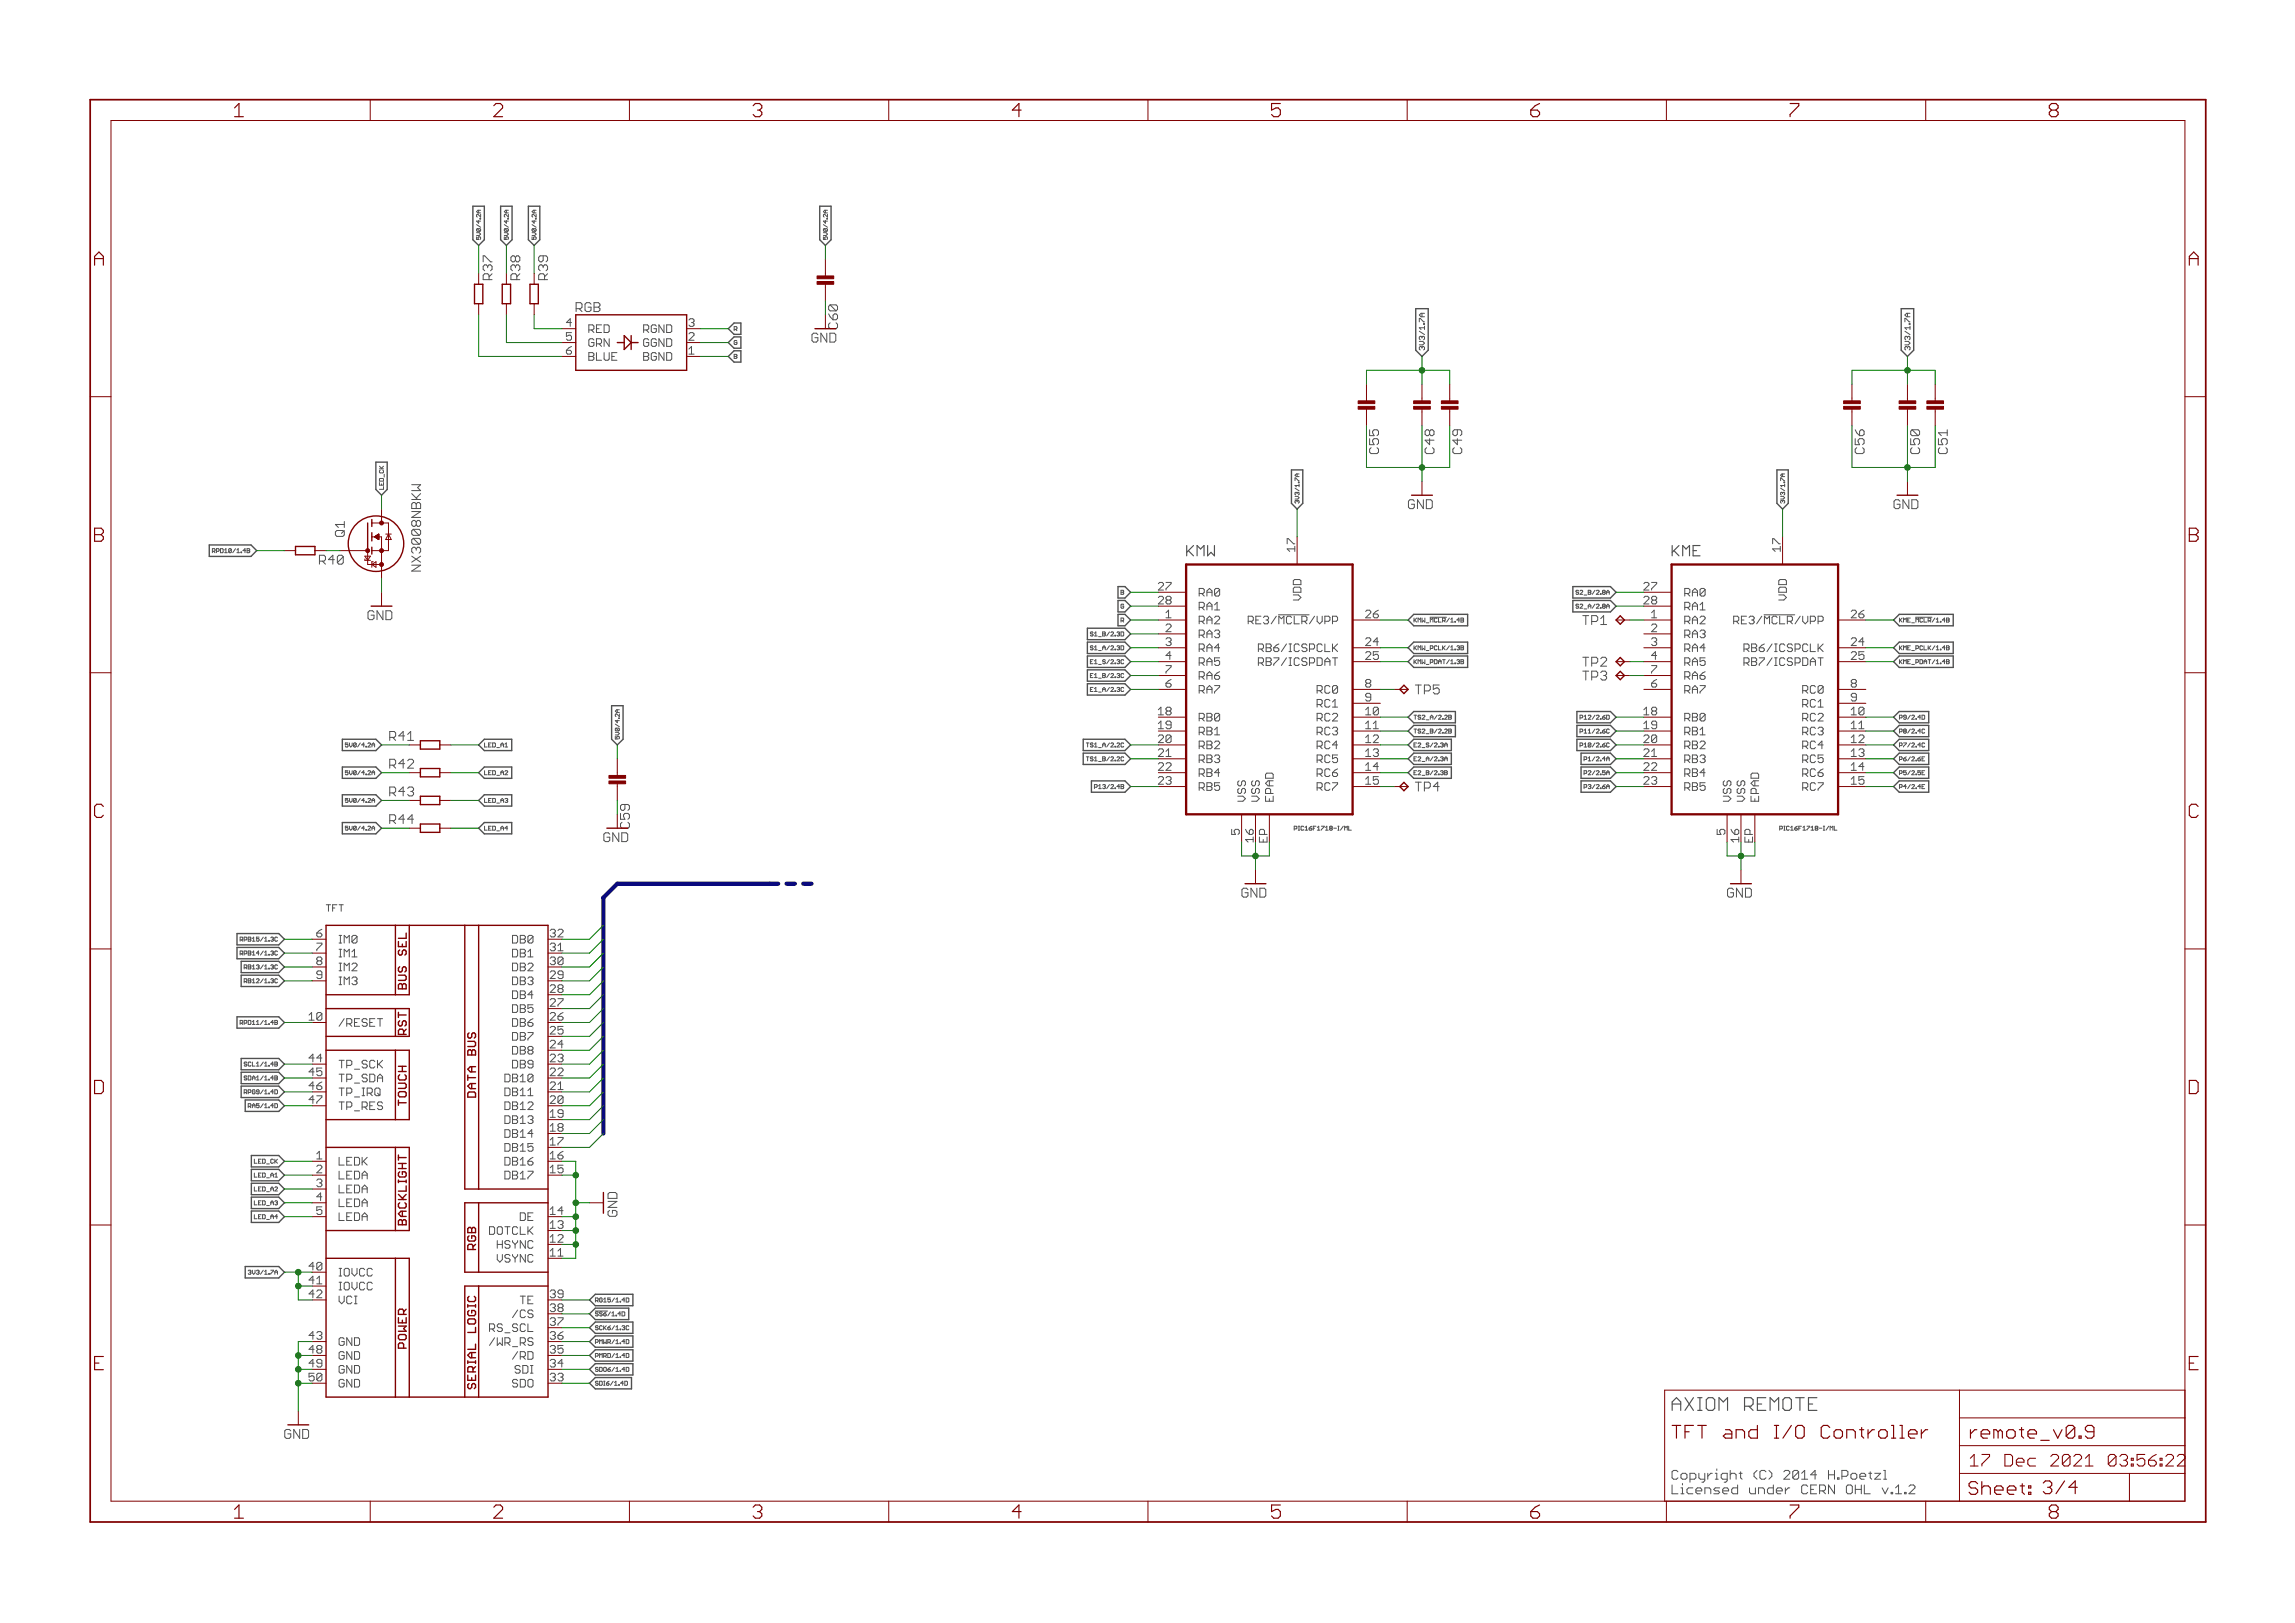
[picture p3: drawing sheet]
<svg xmlns="http://www.w3.org/2000/svg" width="420mm" height="297mm" viewBox="0 0 420 297" stroke-linecap="round" stroke-linejoin="round" font-family="sans-serif">
<defs><g id="words">
<g font-size="3.7" fill="#800000">
<text x="42.9" y="21.4">1</text>
<text x="90.3" y="21.4">2</text>
<text x="137.8" y="21.4">3</text>
<text x="185.3" y="21.4">4</text>
<text x="232.7" y="21.4">5</text>
<text x="280.2" y="21.4">6</text>
<text x="327.6" y="21.4">7</text>
<text x="375.1" y="21.4">8</text>
<text x="17.2" y="48.6">A</text>
<text x="400.7" y="48.6">A</text>
<text x="17.2" y="99.2">B</text>
<text x="400.7" y="99.2">B</text>
<text x="17.1" y="149.7">C</text>
<text x="400.6" y="149.7">C</text>
<text x="17" y="200.2">D</text>
<text x="400.5" y="200.2">D</text>
<text x="17.3" y="250.8">E</text>
<text x="400.7" y="250.8">E</text>
<text x="42.9" y="277.9">1</text>
<text x="90.3" y="277.9">2</text>
<text x="137.8" y="277.9">3</text>
<text x="185.3" y="277.9">4</text>
<text x="232.7" y="277.9">5</text>
<text x="280.2" y="277.9">6</text>
<text x="327.6" y="277.9">7</text>
<text x="375.1" y="277.9">8</text>
</g>
<text font-size="3.6" fill="#505050" x="306" y="258.2">AXIOM REMOTE</text>
<g font-size="3.6" fill="#800000">
<text x="306" y="263.3">TFT and I/O Controller</text>
<text x="360.6" y="263.3">remote_v0.9</text>
<text x="360.4" y="273.6">Sheet: 3/4</text>
</g>
<g font-size="3.2" fill="#800000">
<text x="360.6" y="268.4">17 Dec 2021</text>
<text x="382.3" y="268.4">03:56:22</text>
</g>
<g font-size="2.9" fill="#505050">
<text x="217.1" y="101.8">KMW</text>
<text x="306" y="101.8">KME</text>
</g>
<g font-size="2.5" fill="#505050">
<text x="90.2" y="51.3" transform="rotate(-90 90.2 51.3)">R37</text>
<text x="95.2" y="51.3" transform="rotate(-90 95.2 51.3)">R38</text>
<text x="100.3" y="51.3" transform="rotate(-90 100.3 51.3)">R39</text>
<text x="105.4" y="57.1">RGB</text>
<text x="252.4" y="83.1" transform="rotate(-90 252.4 83.1)">C55</text>
<text x="262.6" y="83.1" transform="rotate(-90 262.6 83.1)">C48</text>
<text x="267.7" y="83.1" transform="rotate(-90 267.7 83.1)">C49</text>
<text x="341.3" y="83.1" transform="rotate(-90 341.3 83.1)">C56</text>
<text x="351.5" y="83.1" transform="rotate(-90 351.5 83.1)">C50</text>
<text x="356.6" y="83.1" transform="rotate(-90 356.6 83.1)">C51</text>
<text x="290" y="114.4">TP1</text>
<text x="290" y="124.5">TP3</text>
<text x="290" y="122">TP2</text>
<text x="259.1" y="127.1">TP5</text>
<text x="71.3" y="135.6">R41</text>
<text x="71.3" y="140.7">R42</text>
<text x="71.3" y="145.7">R43</text>
<text x="259.1" y="144.8">TP4</text>
<text x="71.3" y="150.8">R44</text>
<text x="306" y="270.8">Copyright (C) 2014 H.Poetzl</text>
<text x="306" y="273.5">Licensed under CERN OHL v.1.2</text>
</g>
<g font-size="2.5" fill="#800000">
<text x="148.6" y="62.7">GND</text>
<text x="257.8" y="93.2">GND</text>
<text x="346.7" y="93.2">GND</text>
<text x="67.3" y="113.5">GND</text>
<text x="110.5" y="154.1">GND</text>
<text x="227.3" y="164.3">GND</text>
<text x="316.2" y="164.3">GND</text>
<text x="113" y="222.7" transform="rotate(-90 113 222.7)">GND</text>
<text x="52.1" y="263.3">GND</text>
</g>
<g font-size="2.5" fill="#008000">
<text x="153.4" y="60.2" transform="rotate(-90 153.4 60.2)">C60</text>
<text x="58.4" y="103.3">R40</text>
<text x="115.3" y="151.7" transform="rotate(-90 115.3 151.7)">C59</text>
</g>
<g font-size="2.1" fill="#505050">
<text x="103.7" y="59.8">4</text>
<text x="126.1" y="59.8">3</text>
<text x="103.7" y="62.3">5</text>
<text x="103.7" y="64.9">6</text>
<text x="107.7" y="60.9">RED</text>
<text x="107.7" y="63.5">GRN</text>
<text x="107.7" y="66">BLUE</text>
<text x="116.8" y="63.5">GGND</text>
<text x="117" y="60.9">RGND</text>
<text x="117" y="66">BGND</text>
<text x="126.1" y="62.3">2</text>
<text x="126.1" y="64.9">1</text>
<text x="237.1" y="101" transform="rotate(-90 237.1 101)">17</text>
<text x="326" y="101" transform="rotate(-90 326 101)">17</text>
<text x="212.1" y="108">27</text>
<text x="212.1" y="110.6">28</text>
<text x="213.5" y="113.1">1</text>
<text x="219.5" y="109.2">RA0</text>
<text x="219.5" y="111.7">RA1</text>
<text x="238.2" y="110.4" transform="rotate(-90 238.2 110.4)">VDD</text>
<text x="250" y="113.1">26</text>
<text x="301" y="108">27</text>
<text x="301" y="110.6">28</text>
<text x="302.3" y="113.1">1</text>
<text x="308.4" y="109.2">RA0</text>
<text x="308.4" y="111.7">RA1</text>
<text x="327.1" y="110.4" transform="rotate(-90 327.1 110.4)">VDD</text>
<text x="338.8" y="113.1">26</text>
<text x="213.5" y="115.7">2</text>
<text x="213.5" y="118.2">3</text>
<text x="219.5" y="114.2">RA2</text>
<text x="219.5" y="116.8">RA3</text>
<text x="219.5" y="119.3">RA4</text>
<text x="229.6" y="114.2">RE3/MCLR/VPP</text>
<text x="231.4" y="119.3">RB6/ICSPCLK</text>
<text x="250" y="118.2">24</text>
<text x="302.3" y="115.7">2</text>
<text x="302.3" y="118.2">3</text>
<text x="308.4" y="114.2">RA2</text>
<text x="308.4" y="116.8">RA3</text>
<text x="308.4" y="119.3">RA4</text>
<text x="318.5" y="114.2">RE3/MCLR/VPP</text>
<text x="320.3" y="119.3">RB6/ICSPCLK</text>
<text x="338.8" y="118.2">24</text>
<text x="213.5" y="120.7">4</text>
<text x="213.5" y="125.8">6</text>
<text x="213.5" y="123.3">7</text>
<text x="219.5" y="121.9">RA5</text>
<text x="219.5" y="124.4">RA6</text>
<text x="231.1" y="121.9">RB7/ICSPDAT</text>
<text x="250" y="125.8">8</text>
<text x="250" y="120.7">25</text>
<text x="302.3" y="120.7">4</text>
<text x="302.3" y="125.8">6</text>
<text x="302.3" y="123.3">7</text>
<text x="308.4" y="121.9">RA5</text>
<text x="308.4" y="124.4">RA6</text>
<text x="320" y="121.9">RB7/ICSPDAT</text>
<text x="338.8" y="125.8">8</text>
<text x="338.8" y="120.7">25</text>
<text x="212.1" y="130.9">18</text>
<text x="219.5" y="126.9">RA7</text>
<text x="240.9" y="126.9">RC0</text>
<text x="240.9" y="129.5">RC1</text>
<text x="250" y="128.4">9</text>
<text x="250" y="130.9">10</text>
<text x="301" y="130.9">18</text>
<text x="308.4" y="126.9">RA7</text>
<text x="329.8" y="126.9">RC0</text>
<text x="329.8" y="129.5">RC1</text>
<text x="338.8" y="128.4">9</text>
<text x="338.8" y="130.9">10</text>
<text x="212.1" y="133.4">19</text>
<text x="212.1" y="136">20</text>
<text x="219.5" y="132">RB0</text>
<text x="219.5" y="134.6">RB1</text>
<text x="219.5" y="137.1">RB2</text>
<text x="240.9" y="132">RC2</text>
<text x="240.9" y="134.6">RC3</text>
<text x="240.9" y="137.1">RC4</text>
<text x="250" y="133.4">11</text>
<text x="250" y="136">12</text>
<text x="301" y="133.4">19</text>
<text x="301" y="136">20</text>
<text x="308.4" y="132">RB0</text>
<text x="308.4" y="134.6">RB1</text>
<text x="308.4" y="137.1">RB2</text>
<text x="329.8" y="132">RC2</text>
<text x="329.8" y="134.6">RC3</text>
<text x="329.8" y="137.1">RC4</text>
<text x="338.8" y="133.4">11</text>
<text x="338.8" y="136">12</text>
<text x="212.1" y="138.5">21</text>
<text x="212.1" y="141.1">22</text>
<text x="212.1" y="143.6">23</text>
<text x="219.5" y="139.6">RB3</text>
<text x="219.5" y="142.2">RB4</text>
<text x="240.9" y="139.6">RC5</text>
<text x="240.9" y="142.2">RC6</text>
<text x="250" y="138.5">13</text>
<text x="250" y="141.1">14</text>
<text x="250" y="143.6">15</text>
<text x="301" y="138.5">21</text>
<text x="301" y="141.1">22</text>
<text x="301" y="143.6">23</text>
<text x="308.4" y="139.6">RB3</text>
<text x="308.4" y="142.2">RB4</text>
<text x="329.8" y="139.6">RC5</text>
<text x="329.8" y="142.2">RC6</text>
<text x="338.8" y="138.5">13</text>
<text x="338.8" y="141.1">14</text>
<text x="338.8" y="143.6">15</text>
<text x="219.5" y="144.7">RB5</text>
<text x="228.1" y="146.7" transform="rotate(-90 228.1 146.7)">VSS</text>
<text x="230.6" y="146.7" transform="rotate(-90 230.6 146.7)">VSS</text>
<text x="233.1" y="146.7" transform="rotate(-90 233.1 146.7)">EPAD</text>
<text x="240.9" y="144.7">RC7</text>
<text x="308.4" y="144.7">RB5</text>
<text x="317" y="146.7" transform="rotate(-90 317 146.7)">VSS</text>
<text x="319.5" y="146.7" transform="rotate(-90 319.5 146.7)">VSS</text>
<text x="322" y="146.7" transform="rotate(-90 322 146.7)">EPAD</text>
<text x="329.8" y="144.7">RC7</text>
<text x="226.9" y="152.7" transform="rotate(-90 226.9 152.7)">5</text>
<text x="229.5" y="154.1" transform="rotate(-90 229.5 154.1)">16</text>
<text x="232" y="154" transform="rotate(-90 232 154)">EP</text>
<text x="315.8" y="152.7" transform="rotate(-90 315.8 152.7)">5</text>
<text x="318.4" y="154.1" transform="rotate(-90 318.4 154.1)">16</text>
<text x="320.9" y="154" transform="rotate(-90 320.9 154)">EP</text>
<text x="58" y="171.5">6</text>
<text x="62" y="172.7">IM0</text>
<text x="93.5" y="172.7">DB0</text>
<text x="58" y="174.1">7</text>
<text x="58" y="176.6">8</text>
<text x="58" y="179.2">9</text>
<text x="62" y="175.2">IM1</text>
<text x="62" y="177.7">IM2</text>
<text x="93.5" y="175.2">DB1</text>
<text x="93.5" y="177.7">DB2</text>
<text x="100.7" y="176.6">30</text>
<text x="62" y="180.3">IM3</text>
<text x="93.5" y="180.3">DB3</text>
<text x="93.5" y="182.8">DB4</text>
<text x="93.5" y="185.4">DB5</text>
<text x="100.7" y="181.7">28</text>
<text x="62" y="187.9">/RESET</text>
<text x="93.5" y="187.9">DB6</text>
<text x="93.5" y="190.4">DB7</text>
<text x="100.7" y="186.8">26</text>
<text x="100.7" y="191.9">24</text>
<text x="56.6" y="194.4">44</text>
<text x="62" y="195.5">TP_SCK</text>
<text x="93.5" y="193">DB8</text>
<text x="93.5" y="195.5">DB9</text>
<text x="56.6" y="199.5">46</text>
<text x="62" y="200.6">TP_IRQ</text>
<text x="62" y="203.1">TP_RES</text>
<text x="62" y="198">TP_SDA</text>
<text x="92.2" y="198">DB10</text>
<text x="92.2" y="200.6">DB11</text>
<text x="92.2" y="203.1">DB12</text>
<text x="100.7" y="202">20</text>
<text x="92.2" y="205.7">DB13</text>
<text x="92.2" y="208.2">DB14</text>
<text x="100.7" y="207.1">18</text>
<text x="58" y="214.7">2</text>
<text x="58" y="212.2">1</text>
<text x="62" y="215.8">LEDA</text>
<text x="62" y="213.3">LEDK</text>
<text x="92.2" y="210.7">DB15</text>
<text x="92.2" y="213.3">DB16</text>
<text x="92.2" y="215.8">DB17</text>
<text x="100.7" y="212.2">16</text>
<text x="58" y="217.2">3</text>
<text x="58" y="219.8">4</text>
<text x="62" y="218.4">LEDA</text>
<text x="62" y="220.9">LEDA</text>
<text x="58" y="222.3">5</text>
<text x="62" y="223.4">LEDA</text>
<text x="89.2" y="226">DOTCLK</text>
<text x="95" y="223.4">DE</text>
<text x="100.7" y="224.9">13</text>
<text x="56.6" y="232.5">40</text>
<text x="62" y="233.6">IOVCC</text>
<text x="90.6" y="228.5">HSYNC</text>
<text x="90.7" y="231.1">VSYNC</text>
<text x="62" y="236.1">IOVCC</text>
<text x="62" y="238.7">VCI</text>
<text x="95.3" y="238.7">TE</text>
<text x="90" y="243.8">RS_SCL</text>
<text x="94.4" y="241.2">/CS</text>
<text x="100.7" y="240.1">38</text>
<text x="100.7" y="245.2">36</text>
<text x="56.6" y="247.7">48</text>
<text x="62" y="246.3">GND</text>
<text x="62" y="248.8">GND</text>
<text x="62" y="251.4">GND</text>
<text x="89.7" y="246.3">/WR_RS</text>
<text x="94.1" y="248.8">/RD</text>
<text x="94.3" y="251.4">SDI</text>
<text x="100.7" y="250.3">34</text>
<text x="62" y="253.9">GND</text>
<text x="93.3" y="253.9">SDO</text>
</g>
<g font-size="2.1" fill="#800000">
<text x="100.7" y="171.5">32</text>
<text x="100.7" y="174.1">31</text>
<text x="100.7" y="179.2">29</text>
<text x="100.7" y="184.2">27</text>
<text x="56.6" y="186.8">10</text>
<text x="100.7" y="189.3">25</text>
<text x="56.6" y="196.9">45</text>
<text x="100.7" y="194.4">23</text>
<text x="100.7" y="196.9">22</text>
<text x="56.6" y="202">47</text>
<text x="100.7" y="199.5">21</text>
<text x="100.7" y="204.6">19</text>
<text x="100.7" y="209.6">17</text>
<text x="100.7" y="214.7">15</text>
<text x="100.7" y="222.3">14</text>
<text x="100.7" y="227.4">12</text>
<text x="100.7" y="229.9">11</text>
<text x="56.6" y="235">41</text>
<text x="56.6" y="237.6">42</text>
<text x="100.7" y="237.6">39</text>
<text x="56.6" y="245.2">43</text>
<text x="100.7" y="242.6">37</text>
<text x="56.6" y="250.3">49</text>
<text x="100.7" y="247.7">35</text>
<text x="56.6" y="252.8">50</text>
<text x="100.7" y="252.8">33</text>
</g>
<text font-size="1.8" fill="#505050" x="59.7" y="166.8">TFT</text>
<g font-size="1.4" fill="#505050">
<text x="260.8" y="64.1" transform="rotate(-90 260.8 64.1)">3V3/1.7A</text>
<text x="349.7" y="64.1" transform="rotate(-90 349.7 64.1)">3V3/1.7A</text>
</g>
<g font-size="1.1" fill="#505050">
<text x="88" y="43.9" transform="rotate(-90 88 43.9)">5V0/4.2A</text>
<text x="93.1" y="43.9" transform="rotate(-90 93.1 43.9)">5V0/4.2A</text>
<text x="98.2" y="43.9" transform="rotate(-90 98.2 43.9)">5V0/4.2A</text>
<text x="151.5" y="43.9" transform="rotate(-90 151.5 43.9)">5V0/4.2A</text>
<text x="134.4" y="65.6">B</text>
<text x="134.4" y="63.1">G</text>
<text x="134.4" y="60.6">R</text>
<text x="70.3" y="89.6" transform="rotate(-90 70.3 89.6)">LED_CK</text>
<text x="237.9" y="92.1" transform="rotate(-90 237.9 92.1)">3V3/1.7A</text>
<text x="326.8" y="92.1" transform="rotate(-90 326.8 92.1)">3V3/1.7A</text>
<text x="39.2" y="101.2">RPD10/1.4B</text>
<text x="205.1" y="111.3">G</text>
<text x="205.1" y="113.9">R</text>
<text x="205.2" y="108.8">B</text>
<text x="258.8" y="113.9">KMW_MCLR/1.4B</text>
<text x="289.1" y="108.8">S2_B/2.8A</text>
<text x="289.1" y="111.3">S2_A/2.8A</text>
<text x="347.7" y="113.9">KME_MCLR/1.4B</text>
<text x="200.1" y="119">S1_A/2.3D</text>
<text x="200.1" y="116.4">S1_B/2.3D</text>
<text x="258.8" y="119">KMW_PCLK/1.3B</text>
<text x="347.7" y="119">KME_PCLK/1.4B</text>
<text x="200.2" y="124">E1_B/2.3C</text>
<text x="200.2" y="121.5">E1_S/2.3C</text>
<text x="258.8" y="121.5">KMW_PDAT/1.3B</text>
<text x="347.7" y="121.5">KME_PDAT/1.4B</text>
<text x="200.2" y="126.6">E1_A/2.3C</text>
<text x="258.8" y="131.7">TS2_A/2.2B</text>
<text x="289.6" y="131.7">P12/2.6D</text>
<text x="347.7" y="131.7">P9/2.4D</text>
<text x="63.6" y="136.7">5V0/4.2A</text>
<text x="88.7" y="136.7">LED_A1</text>
<text x="113.4" y="135.3" transform="rotate(-90 113.4 135.3)">5V0/4.2A</text>
<text x="199.5" y="136.7">TS1_A/2.2C</text>
<text x="258.8" y="134.2">TS2_B/2.2B</text>
<text x="258.8" y="136.7">E2_S/2.3A</text>
<text x="289.7" y="136.7">P10/2.6C</text>
<text x="289.7" y="134.2">P11/2.6C</text>
<text x="347.7" y="136.7">P7/2.4C</text>
<text x="347.7" y="134.2">P8/2.4C</text>
<text x="63.6" y="141.8">5V0/4.2A</text>
<text x="88.7" y="141.8">LED_A2</text>
<text x="199.5" y="139.3">TS1_B/2.2C</text>
<text x="258.8" y="141.8">E2_B/2.3B</text>
<text x="258.8" y="139.3">E2_A/2.3A</text>
<text x="290.5" y="141.8">P2/2.5A</text>
<text x="290.5" y="139.3">P1/2.4A</text>
<text x="347.7" y="141.8">P5/2.5E</text>
<text x="347.7" y="139.3">P6/2.6E</text>
<text x="63.6" y="146.9">5V0/4.2A</text>
<text x="88.7" y="146.9">LED_A3</text>
<text x="200.8" y="144.4">P13/2.4B</text>
<text x="290.5" y="144.4">P3/2.6A</text>
<text x="347.7" y="144.4">P4/2.4E</text>
<text x="63.6" y="152">5V0/4.2A</text>
<text x="88.7" y="152">LED_A4</text>
<text x="238.1" y="152">PIC16F1718-I/ML</text>
<text x="326.9" y="152">PIC16F1718-I/ML</text>
<text x="44.3" y="172.3">RPB15/1.3C</text>
<text x="44.3" y="174.8">RPB14/1.3C</text>
<text x="45" y="177.4">RB13/1.3C</text>
<text x="45" y="179.9">RB12/1.3C</text>
<text x="44.2" y="187.5">RPD11/1.4B</text>
<text x="44.9" y="197.7">SDA1/1.4B</text>
<text x="45.2" y="195.1">SCL1/1.4B</text>
<text x="44.8" y="200.2">RPG9/1.4D</text>
<text x="45.6" y="202.8">RA5/1.4D</text>
<text x="46.7" y="212.9">LED_CK</text>
<text x="46.7" y="215.5">LED_A1</text>
<text x="46.7" y="218">LED_A2</text>
<text x="46.7" y="220.5">LED_A3</text>
<text x="46.7" y="223.1">LED_A4</text>
<text x="45.8" y="233.2">3V3/1.7A</text>
<text x="109" y="238.3">RG15/1.4D</text>
<text x="109" y="243.4">SCK6/1.3C</text>
<text x="109" y="245.9">PMWR/1.4D</text>
<text x="109" y="240.9">SS6/1.4D</text>
<text x="109" y="248.5">PMRD/1.4D</text>
<text x="109" y="251">SDO6/1.4D</text>
<text x="109" y="253.6">SDI6/1.4D</text>
</g>
</g></defs>
<g fill="none" stroke="#505050" stroke-width=".18">
<path d="M61.4 97.3l.3-.2h1.1l.2 .2v.6l-.2 .3h-1.1l-.3-.3zM63 95.4v1.1M63 97.1l-.5 .5M63 96h-1.6l.6 .5M75.4 92.2l.2-.2h.3l.3 .2 .3-.2h.2l.3 .2v.9h-1.6zM75.4 93.6h1.6l-1.6 1.1h1.6M75.4 91.4h1.6M75.4 90.3l1.1 1.1M75.4 88.7h1.6l-.5 .5 .5 .6h-1.6M75.6 96.9l-.2 .3v.5l.2 .3h1.1M75.6 98.5l-.2 .3v.5l.2 .3h1.1M75.6 96.9h1.1l.3 .3v.5l-.3 .3"/>
<path d="M75.6 98.5h1.1l.3 .3v.5l-.3 .3M75.6 98.5l1.1 1.1M75.6 96.9l1.1 1.1M76.2 95.5l-.3-.3h-.3l-.2 .3v.6l.2 .2h.3l.3-.2M76.2 92.2v.9M76.2 95.5v.6M76.2 95.5l.3-.3h.2l.3 .3v.6l-.3 .2h-.2l-.3-.2M77 90.3l-.8 .8M75.4 103.4h1.6l-1.6 1.1h1.6M75.4 101.8l1.6 1.1M76.2 100.4l-.3-.2h-.3l-.2 .2v.6l.2 .2M76.2 100.4l.3-.2h.2l.3 .2v.6l-.3 .2"/>
<path d="M76.2 100.4v.3M77 101.8l-1.6 1.1M199.6 118.8l.4 .1M199.6 116.3l.4 .1M200 115.7l-.4 .1 .1 .2h.3M200 118.2l-.4 .1 .1 .3h.3M228.5 113.7h.7M229 113.7l.4 .5M229.2 112.8h-.7v1.4M230.4 118.8h.7M230.8 118.8l.5 .5M231.1 117.9h-.7v1.4"/>
<path d="M234.1 112.5h5.6M261.8 113h3M288.5 108.6l.4 .2M288.5 111.2l.4 .1M288.9 108l-.4 .2 .1 .2h.3M288.9 110.6l-.4 .1 .1 .2h.3M317.4 113.7h.7M317.9 113.7l.4 .5M318.1 112.8h-.7v1.4M319.3 118.8h.7M319.7 118.8l.5 .5M320 117.9h-.7v1.4"/>
<path d="M323 112.5h5.6M350.7 113h3M63.2 136.6l.2 .1M63.7 136h-.5v.3l.3-.1M198.9 136h.5M198.9 138.5h.5M199.6 123.6h.3M199.6 126.2h.3M199.6 121.1h.3M200.1 123.3h-.5v.7h.5M200.1 120.7h-.5v.8h.5M200.1 125.8h-.5v.8h.5"/>
<path d="M230.4 121.3h.7M231.1 120.4h-.7v1.4M264.5 136.3h.5M264.7 136l.3 .2v.5M265.2 133.4h.4l.1 .2-.1 .2M265.2 130.9h.4l.1 .1-.1 .3M265.2 133.8h.4M265.2 131.3h.4M265.6 131.3l.1 .1-.1 .2h-.4M265.6 133.8l.1 .1-.1 .3h-.4M289.3 136.5h.3M289.3 133.9h.3"/>
<path d="M289.3 131.4h.3M289.6 136h-.3v.7M289.6 130.9h-.3v.7M289.6 133.4h-.3v.8M290 139h.4M290.4 138.5h-.4v.8M319.3 121.3h.7M320 120.4h-.7v1.4M351.9 138.5h.5M351.9 139.3h.5M63.2 141.7l.2 .1M63.2 146.7l.2 .2"/>
<path d="M63.2 151.8l.2 .1M63.7 151.2h-.5v.4l.3-.2M63.7 141.1h-.5v.3l.3-.1M63.7 146.1h-.5v.4l.3-.1M200.4 144.1h.3M200.7 143.6h-.3v.7M236.9 151.7h.4l.1-.4-.5-.1v.7M237.7 151.2h.2M237.7 151.9h.2M264.8 141.1l.2 .1-.2 .2 .2 .3-.2 .1M290 144.1h.4M290 141.5h.4"/>
<path d="M290.4 143.6h-.4v.7M290.4 141.1h-.4v.7M325.8 151.7h.4l.1-.1-.1-.4h-.4v.7M326.6 151.2h.2M326.6 151.9h.2M351.9 143.6h.5M351.9 141.1h.5M351.9 141.8h.5M351.9 144.3h.5M44 172h.3M44 174.6h.3M44.3 171.5h-.3v.8"/>
<path d="M44.3 174.1h-.3v.7M44.7 177.1h.4M44.7 179.6h.4M45.1 176.6h-.4v.7M45.1 179.1h-.4v.8M44.7 195l.4 .1M45.1 194.4l-.4 .1 .1 .3h.3M45.4 233.1l.2 .1M45.6 232.5l-.2 .1M109 239.9h2.2M342.1 269.6h.6M342.4 269.4v1.1l.3 .2"/>
<path d="M343.2 269.6h1.1l-1.1 1.1M344.8 269.1h.3v1.6M347 272.3l.6-.5v1.6M347 273.4h1.1M348.7 273.1h.3v.3h-.3zM349.5 272l.3-.2h.5l.3 .2v.3l-1.1 1.1h1.1"/>
</g>
<g fill="none" stroke="#505050" stroke-width=".25">
<path d="M86.6 37.7h2.1v6.2l-1.1 1-1-1zM91.7 37.7h2v6.2l-1 1-1-1zM96.7 37.7h2.1v6.2l-1 1-1.1-1zM150.1 37.7h2v6.2l-1 1-1-1zM259.2 56.5h2.3v7.6l-1.2 1.1-1.1-1.1zM348.1 56.5h2.3v7.6l-1.2 1.1-1.1-1.1zM133.3 65.2l1.1-1h1.2v2.1h-1.2zM133.3 60.2l1.1-1.1h1.2v2.1h-1.2zM133.3 62.7l1.1-1h1.2v2h-1.2zM38.3 99.7h7.7l1 1.1-1 1h-7.7zM68.8 84.6h2.1v5l-1.1 1-1-1zM236.4 86h2.1v6.1l-1 1.1-1.1-1.1z"/>
<path d="M325.3 86h2.1v6.1l-1.1 1.1-1-1.1zM199.1 117.5h6.9l1 1.1-1 1h-6.9zM199.1 115h6.9l1 1-1 1.1h-6.9zM204.7 112.4h1.3l1 1.1-1 1h-1.3zM204.7 107.4h1.3l1 1-1 1.1h-1.3zM204.7 109.9h1.3l1 1-1 1.1h-1.3zM258.8 117.5h9.9v2.1h-9.9l-1-1zM258.8 112.4h9.9v2.1h-9.9l-1-1zM288 107.4h6.8l1.1 1-1.1 1.1h-6.8zM288 109.9h6.8l1.1 1-1.1 1.1h-6.8zM346.7 118.6l1-1.1h9.9v2.1h-9.9zM346.7 113.5l1-1.1h9.9v2.1h-9.9z"/>
<path d="M62.7 135.3h6.1l1 1-1 1.1h-6.1zM88.7 135.3h5v2.1h-5l-1.1-1.1zM112 129.2h2.1v6.1l-1.1 1-1-1zM198.3 137.8h7.7l1 1.1-1 1h-7.7zM198.3 135.3h7.7l1 1-1 1.1h-7.7zM199.1 120.1h6.9l1 1-1 1.1h-6.9zM199.1 122.6h6.9l1 1-1 1.1h-6.9zM199.1 125.1h6.9l1 1.1-1 1h-6.9zM258.8 120.1h9.9v2.1h-9.9l-1-1.1zM258.8 135.3h6.9v2.1h-6.9l-1-1.1zM258.8 137.8h6.9v2.1h-6.9l-1-1zM258.8 132.8h7.6v2h-7.6l-1-1z"/>
<path d="M258.8 130.2h7.6v2.1h-7.6l-1-1zM288.7 135.3h6.1l1.1 1-1.1 1.1h-6.1zM288.7 132.8h6.1l1.1 1-1.1 1h-6.1zM288.7 130.2h6.1l1.1 1.1-1.1 1h-6.1zM289.5 137.8h5.3l1.1 1.1-1.1 1h-5.3zM346.7 121.1l1-1h9.9v2.1h-9.9zM346.7 136.3l1-1h5.4v2.1h-5.4zM346.7 131.3l1-1.1h5.4v2.1h-5.4zM346.7 133.8l1-1h5.4v2h-5.4zM347.7 137.8h5.4v2.1h-5.4l-1-1zM62.7 140.4h6.1l1 1-1 1.1h-6.1zM62.7 145.5h6.1l1 1-1 1h-6.1z"/>
<path d="M62.7 150.5h6.1l1 1.1-1 1h-6.1zM88.7 140.4h5v2.1h-5l-1.1-1.1zM88.7 145.5h5v2h-5l-1.1-1zM88.7 150.5h5v2.1h-5l-1.1-1zM199.8 142.9h6.2l1 1.1-1 1h-6.2zM258.8 140.4h6.9v2.1h-6.9l-1-1.1zM289.5 140.4h5.3l1.1 1-1.1 1.1h-5.3zM289.5 142.9h5.3l1.1 1.1-1.1 1h-5.3zM346.7 144l1-1.1h5.4v2.1h-5.4zM347.7 140.4h5.4v2.1h-5.4l-1-1.1zM43.4 170.9h7.6l1.1 1-1.1 1h-7.6zM43.4 173.4h7.6l1.1 1-1.1 1.1h-7.6z"/>
<path d="M44.2 175.9h6.8l1.1 1.1-1.1 1h-6.8zM44.2 178.5h6.8l1.1 1-1.1 1.1h-6.8zM43.4 186.1h7.6l1.1 1-1.1 1.1h-7.6zM44.2 193.7h6.8l1.1 1.1-1.1 1h-6.8zM44.2 196.2h6.8l1.1 1.1-1.1 1h-6.8zM44.2 198.8h6.8l1.1 1-1.1 1.1h-6.8zM44.9 201.3h6.1l1.1 1.1-1.1 1h-6.1zM46 211.5h5l1.1 1-1.1 1.1h-5zM46 214h5l1.1 1.1-1.1 1h-5zM46 216.6h5l1.1 1-1.1 1.1h-5zM46 219.1h5l1.1 1-1.1 1.1h-5zM44.9 231.8h6.1l1.1 1-1.1 1.1h-6.1z"/>
<path d="M46 221.6h5l1.1 1.1-1.1 1h-5zM107.9 237.9l1.1-1h6.9v2.1h-6.9zM107.9 243l1.1-1h6.9v2h-6.9zM107.9 245.5l1.1-1h6.9v2.1h-6.9zM107.9 248.1l1.1-1.1h6.9v2.1h-6.9zM107.9 250.6l1.1-1h6.9v2.1h-6.9zM107.9 253.2l1.1-1.1h6.6v2.1h-6.6zM107.9 240.5l1.1-1.1h6.1v2.1h-6.1z"/>
</g>
<path d="M346.3 260.9h.4v2.3M346.3 263.2h.8M347.8 260.9h.4v2.3M347.8 263.2h.8M349.4 262.4h1.6v-.4l-.4-.3h-.8l-.4 .3v.8l.4 .4h.8M351.7 261.7v1.5M352.9 261.7h-.4l-.8 .7" fill="none" stroke="#800000" stroke-width=".21"/>
<g fill="none" stroke="#800000" stroke-width=".25">
<path d="M86.9 52h1.5v3.6h-1.5zM91.9 52h1.6v3.6h-1.6zM97 52h1.6v3.6h-1.6zM105.4 57.6h20.3v10.2h-20.3zM113 62.7h1.3M114.3 61.4l1.2 1.3-1.2 1.3zM115.5 61.4v2.6M115.5 62.7h1.3M67.3 95.7v5.1M68.1 95.1v1.3M68.1 97.5v1.5M54.1 100h3.6v1.5h-3.6z"/>
<path d="M68.1 100.1v1.3M296.6 112.7l.8 .8-.8 .7-.7-.7zM77 135.6h3.5v1.5h-3.5zM257 125.4l.8 .8-.8 .7-.7-.7zM296.6 122.9l.8 .7-.8 .8-.7-.8zM296.6 120.3l.8 .8-.8 .8-.7-.8zM77 140.7h3.5v1.5h-3.5zM77 145.7h3.5v1.6h-3.5zM77 150.8h3.5v1.5h-3.5zM257 143.2l.8 .8-.8 .7-.7-.7zM59.7 169.4h40.6v86.3h-40.6zM72.4 169.4v12.7"/>
<path d="M72.9 172.3v.9h1.5v-.9M72.9 178.5h1.2l.3 .2v.5l-.3 .2h-1.2M73.2 173.9l-.3 .2v.5l.3 .2h.2l.3-.2v-.5l.2-.2h.2l.3 .2v.5l-.3 .2M73.2 176.9l-.3 .3v.5l.3 .2h.2l.3-.2v-.5l.2-.3h.2l.3 .3v.5l-.3 .2M73.7 172.8v.4M74.4 170.8v.9h-1.5M74.9 169.4v12.7h-15.2M85.1 169.4v48.2h15.2M87.6 169.4v48.2M59.7 192.2h15.2v12.7h-15.2M59.7 184.6h15.2v5.1h-15.2M72.4 184.6v5.1"/>
<path d="M72.4 192.2v12.7M72.9 180.3l.3-.3h.2l.3 .3 .2-.3h.2l.3 .3v.7h-1.5zM72.9 185.3v.9M72.9 198.2h1.2l.3 .3v.5l-.3 .2h-1.2M72.9 185.8h1.5M72.9 196.1h1.5M72.9 195.2h1.5M73.2 186.8l-.3 .3v.4l.3 .3h.2l.3-.3v-.4l.2-.3h.2l.3 .3v.4l-.3 .3M73.2 196.7l-.3 .3v.4l.3 .3h.9l.3-.3v-.4l-.3-.3M73.2 199.8h.9l.3 .2v.5l-.3 .2h-.9l-.3-.2v-.5zM73.7 180.3v.7M73.7 195.2v.9"/>
<path d="M73.9 189.3v-.7l-.2-.2h-.5l-.3 .2v.7h1.5M74.4 188.4l-.5 .4M85.6 192.4l.3-.3h.2l.3 .3 .2-.3h.2l.3 .3v.7h-1.5zM85.6 196.8v.9M85.6 190.6h1.2l.3 .2v.5l-.3 .2h-1.2M85.6 197.2h1.5M85.9 189l-.3 .3v.5l.3 .2h.2l.3-.2v-.5l.2-.3h.2l.3 .3v.5l-.3 .2M85.9 199.9h.9l.3 .2v.7h-1.5v-.7zM86.4 192.4v.7M86.4 195.2v1M86.4 198.3v.9M87.1 198.3h-1l-.5 .5 .5 .4h1"/>
<path d="M87.1 195.2h-1l-.5 .5 .5 .5h1M59.7 210h15.2v15.2h-15.2M72.4 210v15.2M72.9 201.3v1M72.9 211.4v.9M72.9 216v.5M72.9 201.8h1.5M72.9 219.5h1.5M72.9 218.6l1 .9M72.9 216.2h1.5M72.9 213.9h1.5M72.9 212.9h1.5"/>
<path d="M72.9 211.9h1.5M73.2 214.5l-.3 .2v.5l.3 .2h.9l.3-.2v-.5l-.3-.2h-.4v.4M73.7 212.9v1M74.4 216v.5M74.4 217v1h-1.5M74.4 218.6l-.7 .7M59.7 230.3h15.2v25.4M72.4 230.3v25.4M72.9 223.5l.3-.3h.2l.3 .3 .2-.3h.2l.3 .3v.7h-1.5zM73.2 220.1l-.3 .3v.4l.3 .3h.9l.3-.3v-.4l-.3-.3M73.7 221.7v.9M73.7 223.5v.7"/>
<path d="M74.4 221.7h-1l-.5 .4 .5 .5h1M74.4 239.6l-.5 .5M85.6 224.9l.3-.3h.2l.3 .3 .2-.3h.2l.3 .3v.7h-1.5zM85.6 238.8v.4M85.6 239h1.5M85.9 226.2l-.3 .2v.5l.3 .2h.9l.3-.2v-.5l-.3-.2h-.4v.5M85.9 237.3l-.3 .2v.5l.3 .2h.9l.3-.2v-.5l-.3-.2M85.9 239.8l-.3 .3v.4l.3 .3h.9l.3-.3v-.4l-.3-.3h-.4v.5M86.4 224.9v.7M86.6 228.7v-.7l-.2-.3h-.5l-.3 .3v.7h1.5M87.1 238.8v.4M87.1 227.7l-.5 .5"/>
<path d="M87.6 220.1v12.7M87.6 235.4v20.3M100.3 220.1h-15.2v12.7h15.2M100.3 235.4h-15.2v20.3M72.9 241.2v.9h1.5v-.9M72.9 242.7h1.5l-.5 .5 .5 .4h-1.5M73.2 244.2h.9l.3 .3v.4l-.3 .3h-.9l-.3-.3v-.4zM73.7 241.6v.5M73.9 240.6v-.8l-.2-.2h-.5l-.3 .2v.8h1.5M73.9 246.7v-.7l-.2-.2h-.5l-.3 .2v.7h1.5M85.6 249v.5M85.6 251.7v.9h1.5v-.9"/>
<path d="M85.6 249.3h1.5M85.9 253.2l-.3 .2v.5l.3 .2h.2l.3-.2v-.5l.2-.2h.2l.3 .2v.5l-.3 .2M85.9 241.4h.9l.3 .2v.5l-.3 .2h-.9l-.3-.2v-.5zM86.4 247.5v1M86.4 252.1v.5M86.6 251.1v-.7l-.2-.3h-.5l-.3 .3v.7h1.5M87.1 242.9v1h-1.5M87.1 246v1h-1.5M87.1 249v.5M87.1 250.1l-.5 .5M87.1 247.5h-1l-.5 .5 .5 .5h1"/>
<circle cx="68.8" cy="99.5" r="5.1"/>
</g>
<g fill="none" stroke="#800000" stroke-width=".18">
<path d="M67.8 18.2v3.9M115.2 18.2v3.9M162.7 18.2v3.9M210.2 18.2v3.9M257.6 18.2v3.9M305.1 18.2v3.9M352.6 18.2v3.9M20.3 22.1h379.7v252.6h-379.7zM87.6 50v2M87.6 55.6v2M92.7 50v2M92.7 55.6v2"/>
<path d="M97.8 50v2M97.8 55.6v2M151.1 47.5v3M151.1 52v3.1M16.5 72.6h3.8M102.9 60.2h2.5M102.9 62.7h2.5M102.9 65.2h2.5M125.7 60.2h2.5M125.7 62.7h2.5M125.7 65.2h2.5M250.2 70.3v3.1"/>
<path d="M250.2 74.9v3M260.3 70.3v3.1M260.3 74.9v3M265.4 70.3v3.1M265.4 74.9v3M339 70.3v3.1M339 74.9v3M349.2 70.3v3.1M349.2 74.9v3M354.3 70.3v3.1M354.3 74.9v3M400 72.6h3.8"/>
<path d="M68.1 98.3h1.7v7.6M68.1 95.7h3v5.1h-3M68.6 98.2h.7M68.6 98.3h.7M68.7 98.2h.6M68.7 98.3h.6M68.7 98.1h.6M68.8 98.4h.5M68.8 98.1h.5M68.9 98.4h.4M68.9 98h.4M68.9 98.5h.4"/>
<path d="M69 98.5h.3M69 98h.3M69.1 98.6h.2M69.1 97.9h.2M69.2 98.7h.1M69.2 97.8h.1M69.3 98.7h.1M69.3 97.8h.1M69.3 97.7l-.7 .6 .7 .4M69.3 97.7v1M69.8 93.2v2.5M70.6 97.7h1"/>
<path d="M71.1 97.7l.5 1h-1zM237.5 98.3v5M260.3 88.1v2.5M326.3 98.3v5M349.2 88.1v2.5M52.1 100.8h2M57.7 100.8h2M62.2 100.8h5.1v2.5h2.5M66.8 102.3v.3h1M66.8 101.8h1l-.5 .8zM68.1 103.3l.7-.5v1zM68.3 102.8h-.2v1"/>
<path d="M69.8 108.4v2.5M212.1 113.5h5M212.1 108.4h5M212.1 110.9h5M212.1 116h5M212.1 118.6h5M247.6 113.5h5.1M247.6 118.6h5.1M295.9 113.5h2.5M300.9 113.5h5.1M300.9 108.4h5.1M300.9 110.9h5.1"/>
<path d="M300.9 116h5.1M300.9 118.6h5.1M336.5 113.5h5.1M336.5 118.6h5.1M16.5 123.1h3.8M74.9 136.3h2.1M80.5 136.3h2M113 138.9v3M212.1 121.1h5M212.1 126.2h5M212.1 123.6h5M212.1 131.3h5"/>
<path d="M212.1 133.8h5M212.1 136.3h5M212.1 138.9h5M247.6 121.1h5.1M247.6 126.2h5.1M247.6 128.7h5.1M247.6 131.3h5.1M247.6 133.8h5.1M247.6 136.3h5.1M247.6 138.9h5.1M255.2 126.2h2.6M295.9 121.1h2.5"/>
<path d="M295.9 123.6h2.5M300.9 121.1h5.1M300.9 126.2h5.1M300.9 123.6h5.1M300.9 131.3h5.1M300.9 133.8h5.1M300.9 136.3h5.1M300.9 138.9h5.1M336.5 121.1h5.1M336.5 126.2h5.1M336.5 128.7h5.1M336.5 131.3h5.1"/>
<path d="M336.5 133.8h5.1M336.5 136.3h5.1M336.5 138.9h5.1M400 123.1h3.8M74.9 141.4h2.1M74.9 146.5h2.1M74.9 151.6h2.1M80.5 141.4h2M80.5 146.5h2M80.5 151.6h2M113 143.4v3.1M212.1 141.4h5"/>
<path d="M212.1 144h5M227.3 149v5.1M229.8 149v5.1M229.8 159.2v2.5M232.4 149v5.1M247.6 141.4h5.1M247.6 144h5.1M255.2 144h2.6M300.9 141.4h5.1M300.9 144h5.1M316.2 149v5.1M318.7 149v5.1"/>
<path d="M318.7 159.2v2.5M321.3 149v5.1M336.5 141.4h5.1M336.5 144h5.1M16.5 173.7h3.8M57.1 171.9h2.6M57.1 174.4h2.6M57.1 177h2.6M57.1 179.5h2.6M400 173.7h3.8M57.1 215.1h2.6M57.1 217.6h2.6"/>
<path d="M57.1 212.5h2.6M16.5 224.2h3.8M57.1 220.1h2.6M57.1 222.7h2.6M107.9 220.1h2.6M400 224.2h3.8M54.6 258.2v2.6M358.7 254.4v20.3M358.7 259.5h41.3M400 254.4h-95.2v20.3M67.8 274.7v3.9M115.2 274.7v3.9"/>
<path d="M162.7 274.7v3.9M210.2 274.7v3.9M257.6 274.7v3.9M305.1 274.7v3.9M352.6 274.7v3.9M358.7 269.7h41.3M358.7 264.6h41.3M389.8 269.7v5"/>
</g>
<path d="M217.1 103.3h30.5v45.7h-30.5zM306 103.3h30.5v45.7h-30.5z" fill="none" stroke="#800000" stroke-width=".42"/>
<path d="M396.9 266.2h.7l.3 .4v.3l-1.4 1.4h1.4M398.6 266.6l.4-.4h.7l.3 .4v.3l-1.4 1.4h1.4" fill="none" stroke="#800000" stroke-width=".19"/>
<path d="M16.5 18.2h387.3v260.4h-387.3z" fill="none" stroke="#800000" stroke-width=".32"/>
<g fill="#800000" stroke="#800000" stroke-width=".18">
<path d="M258.8 74.4h3.1v.5h-3.1z"/>
<path d="M258.8 73.4h3.1v.5h-3.1z"/>
<path d="M263.9 74.4h3v.5h-3z"/>
<path d="M263.9 73.4h3v.5h-3z"/>
<path d="M347.7 74.4h3v.5h-3z"/>
<path d="M347.7 73.4h3v.5h-3z"/>
<path d="M352.8 74.4h3v.5h-3z"/>
<path d="M352.8 73.4h3v.5h-3z"/>
<path d="M248.6 74.4h3.1v.5h-3.1z"/>
<path d="M248.6 73.4h3.1v.5h-3.1z"/>
<path d="M337.5 74.4h3.1v.5h-3.1z"/>
<path d="M337.5 73.4h3.1v.5h-3.1z"/>
<path d="M111.5 142.9h3v.5h-3z"/>
<path d="M111.5 141.9h3v.5h-3z"/>
<path d="M149.6 51.5h3v.5h-3z"/>
<path d="M149.6 50.5h3v.5h-3z"/>
</g>
<g fill="#800000" stroke="#800000" stroke-width=".18">
<circle cx="69.8" cy="100.8" r=".36"/>
<circle cx="69.8" cy="95.7" r=".36"/>
<circle cx="69.8" cy="103.3" r=".36"/>
<circle cx="67.3" cy="100.8" r=".36"/>
</g>
<path d="M142.5 161.7h-29.5l-2.5 2.6v43.2M144 161.7h1.5M147 161.7h1.6" fill="none" stroke="#000080" stroke-width=".76"/>
<g fill="none" stroke="#008000" stroke-width=".18">
<path d="M87.6 57.6v7.6h15.3M87.6 44.9v5.1M92.7 57.6v5.1h10.2M92.7 44.9v5.1M97.8 57.6v2.6h5.1M97.8 44.9v5.1M151.1 44.9v2.6M128.2 65.2h5.1M128.2 62.7h5.1M128.2 60.2h5.1M250.2 70.3v-2.5h15.2v2.5M250.2 77.9v7.7h15.2v-7.7"/>
<path d="M260.3 65.2v5.1M260.3 77.9v10.2M339 70.3v-2.5h15.3v2.5M339 77.9v7.7h15.3v-7.7M349.2 65.2v5.1M349.2 77.9v10.2M69.8 90.6v2.6M237.5 93.2v5.1M326.3 93.2v5.1M47 100.8h5.1M69.8 105.9v2.5M207 118.6h5.1"/>
<path d="M207 113.5h5.1M207 116h5.1M207 108.4h5.1M207 110.9h5.1M252.7 118.6h5.1M252.7 113.5h5.1M295.9 108.4h5M295.9 110.9h5M298.4 113.5h2.5M341.6 118.6h5.1M341.6 113.5h5.1M69.8 136.3h5.1"/>
<path d="M82.5 136.3h5.1M113 136.3v2.6M207 121.1h5.1M207 138.9h5.1M207 123.6h5.1M207 126.2h5.1M207 136.3h5.1M252.7 121.1h5.1M252.7 138.9h5.1M252.7 126.2h2.5M252.7 136.3h5.1M252.7 133.8h5.1"/>
<path d="M252.7 131.3h5.1M295.9 138.9h5M295.9 136.3h5M295.9 133.8h5M295.9 131.3h5M298.4 121.1h2.5M298.4 123.6h2.5M341.6 121.1h5.1M341.6 138.9h5.1M341.6 136.3h5.1M341.6 133.8h5.1M341.6 131.3h5.1"/>
<path d="M69.8 141.4h5.1M69.8 146.5h5.1M69.8 151.6h5.1M82.5 141.4h5.1M82.5 146.5h5.1M82.5 151.6h5.1M207 144h5.1M227.3 154.1v2.6h5.1v-2.6M229.8 154.1v5.1M252.7 141.4h5.1M252.7 144h2.5M295.9 141.4h5"/>
<path d="M295.9 144h5M316.2 154.1v2.6h5.1v-2.6M318.7 154.1v5.1M341.6 141.4h5.1M341.6 144h5.1M52.1 179.5h5M52.1 177h5M52.1 174.4h5M52.1 171.9h5M110.5 179.5l-2.6 2.6h-5M110.5 177l-2.6 2.5h-5M110.5 174.4l-2.6 2.6h-5"/>
<path d="M110.5 171.9l-2.6 2.5h-5M110.5 169.4l-2.6 2.5h-5M52.1 199.8h5M52.1 197.3h5M52.1 194.8h5M52.1 187.1h5M110.5 199.8l-2.6 2.6h-5M110.5 197.3l-2.6 2.5h-5M110.5 194.8l-2.6 2.5h-5M110.5 192.2l-2.6 2.6h-5M110.5 189.7l-2.6 2.5h-5M110.5 187.1l-2.6 2.6h-5"/>
<path d="M110.5 184.6l-2.6 2.5h-5M110.5 182.1l-2.6 2.5h-5M52.1 202.4h5M52.1 212.5h5M52.1 215.1h5M52.1 217.6h5M102.9 212.5h2.5v17.8h-2.5M102.9 215.1h2.5M110.5 207.5l-2.6 2.5h-5M110.5 204.9l-2.6 2.6h-5M110.5 202.4l-2.6 2.5h-5M52.1 232.8h5"/>
<path d="M52.1 220.1h5M52.1 222.7h5M54.6 232.8v5.1h2.5M54.6 235.4h2.5M102.9 237.9h5M102.9 222.7h2.5M102.9 225.2h2.5M102.9 227.8h2.5M105.4 220.1h2.5M54.6 248.1h2.5M54.6 250.6h2.5M54.6 253.2h2.5"/>
<path d="M57.1 245.5h-2.5v12.7M102.9 245.5h5M102.9 248.1h5M102.9 250.6h5M102.9 253.2h5M102.9 243h5M102.9 240.5h5"/>
</g>
<g fill="#008000" stroke="#008000" stroke-width=".18">
<circle cx="260.3" cy="67.8" r=".51"/>
<circle cx="349.2" cy="67.8" r=".51"/>
<circle cx="54.6" cy="235.4" r=".51"/>
<circle cx="54.6" cy="232.8" r=".51"/>
<circle cx="318.7" cy="156.7" r=".51"/>
<circle cx="229.8" cy="156.7" r=".51"/>
<circle cx="260.3" cy="85.6" r=".51"/>
<circle cx="349.2" cy="85.6" r=".51"/>
<circle cx="54.6" cy="248.1" r=".51"/>
<circle cx="54.6" cy="250.6" r=".51"/>
<circle cx="54.6" cy="253.2" r=".51"/>
<circle cx="105.4" cy="215.1" r=".51"/>
<circle cx="105.4" cy="220.1" r=".51"/>
<circle cx="105.4" cy="222.7" r=".51"/>
<circle cx="105.4" cy="225.2" r=".51"/>
<circle cx="105.4" cy="227.8" r=".51"/>
</g>
<use href="#words"/>
</svg>
